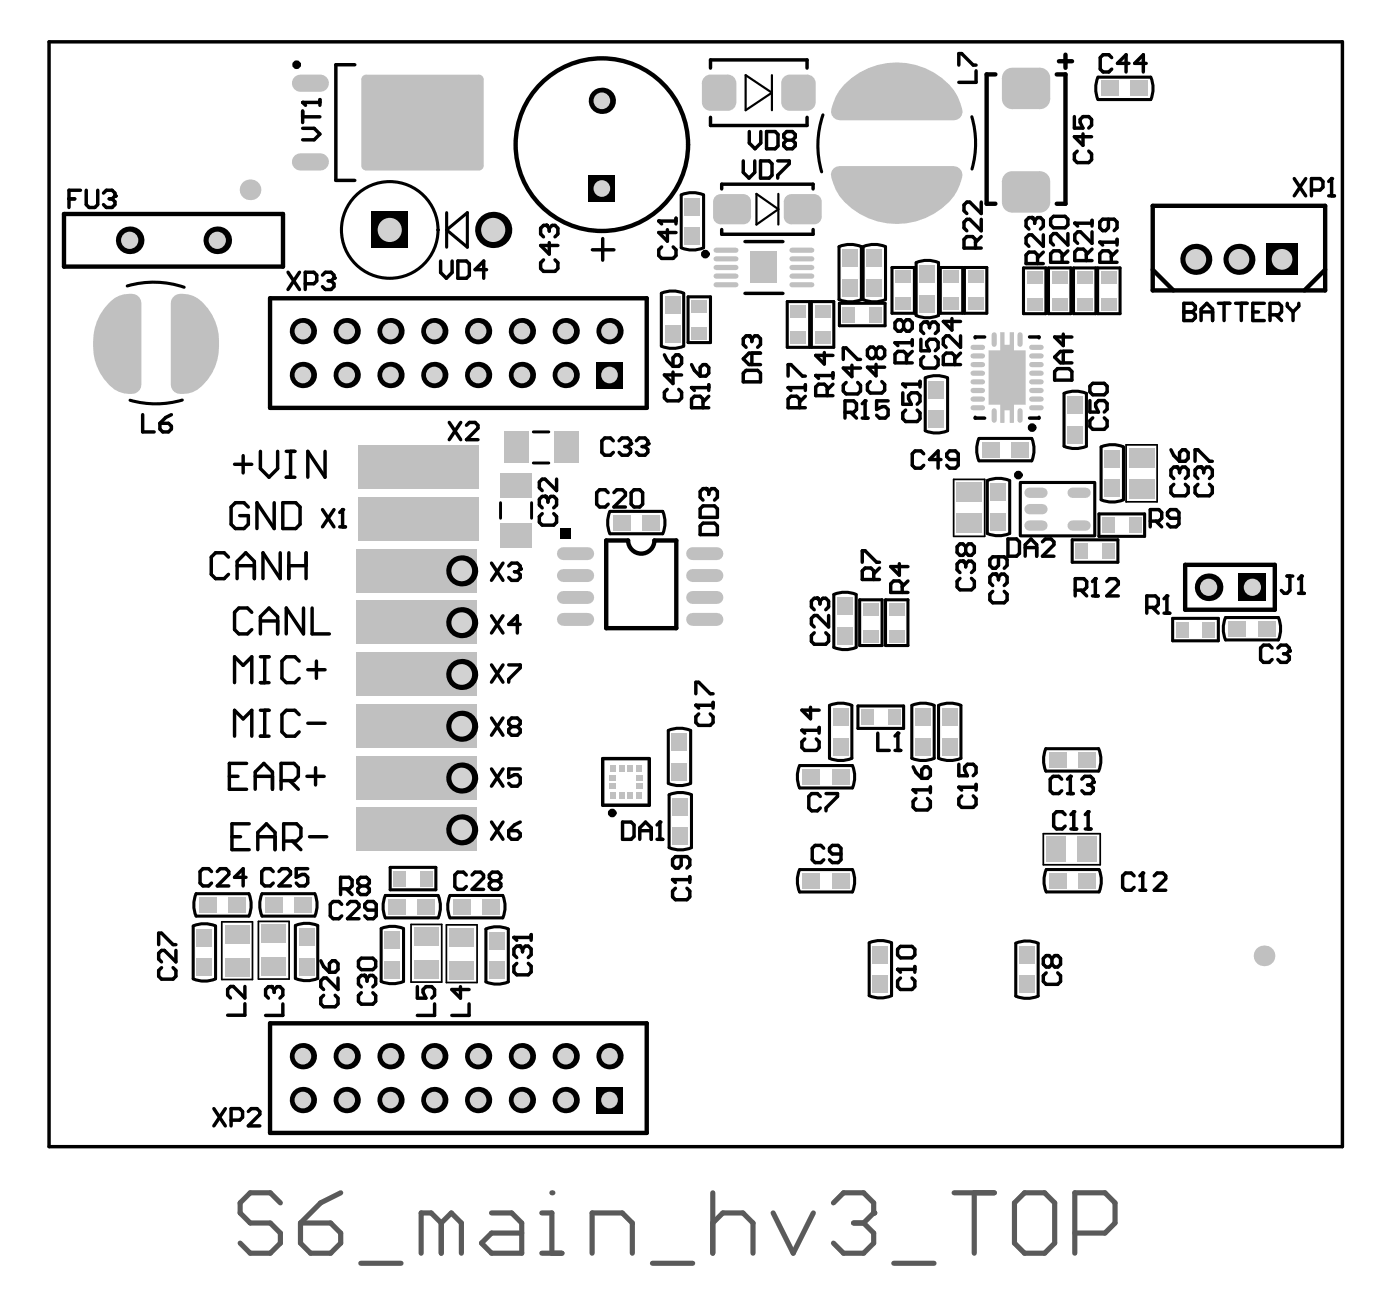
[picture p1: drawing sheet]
<svg xmlns="http://www.w3.org/2000/svg" width="270mm" height="249mm" viewBox="0 0 270 249" stroke-linecap="round" stroke-linejoin="round" font-family="sans-serif">
<g fill="#c0c0c0">
<path d="M21.3 58.2a4.8 4.8 0 0 1 5.2-1.2l.7 .9 .1 .6v15.7a1.92 1.92 0 0 1-2.3 1.8 6 6 0 0 1-4.9-2.9 12 12 0 0 1 0-13.5z"/>
<path d="M193.1 64.1h.8v2.4h1v-2.4h.8v3.5h2.3v10.5h-2.3v3.5h-.8v-2.4h-1v2.4h-.8v-3.5h-2.3v-10.5h2.3z"/>
<path d="M33.7 57a4.9 4.9 0 0 1 5.5 1.5 11 11 0 0 1 3 9.7 9.8 9.8 0 0 1-4.9 7.4 3.4 3.4 0 0 1-4-.4l-.3-1v-15.7l.3-1.1z"/>
<path d="M162.9 16.3a14.1 14.1 0 0 1 21.2 1.1 10.4 10.4 0 0 1 1.7 4.3 1.66 1.66 0 0 1-1.7 1.5h-22a1.72 1.72 0 0 1-1.6-2.2 9.8 9.8 0 0 1 2.4-4.7z"/>
<path d="M160.9 32.5l.5-.3 .6-.2h22.1a1.72 1.72 0 0 1 1.6 2.3 11.4 11.4 0 0 1-7.1 7.8 13.8 13.8 0 0 1-17.3-5.5l-.5-1.3a2.26 2.26 0 0 1 .1-2.8z"/>
</g>
<g fill="#c0c0c0">
<path d="M68.8 155.8h23.3v8.4h-23.3z" fill-rule="evenodd"/>
<path d="M68.8 135.9h23.3v8.3h-23.3z" fill-rule="evenodd"/>
<path d="M68.8 125.9h23.3v8.3h-23.3z" fill-rule="evenodd"/>
<path d="M68.8 106h23.3v8.3h-23.3z" fill-rule="evenodd"/>
<path d="M68.8 145.9h23.3v8.3h-23.3z" fill-rule="evenodd"/>
<path d="M68.8 115.9h23.3v8.3h-23.3z" fill-rule="evenodd"/>
</g>
<circle cx="75.4" cy="212.2" r="2.54" fill="#000"/>
<circle cx="75.4" cy="212.2" r="1.61" fill="#d2d2d2"/>
<circle cx="75.4" cy="72.3" r="2.54" fill="#000"/>
<circle cx="75.4" cy="72.3" r="1.61" fill="#d2d2d2"/>
<circle cx="109.2" cy="212.2" r="2.54" fill="#000"/>
<circle cx="109.2" cy="212.2" r="1.61" fill="#d2d2d2"/>
<circle cx="109.2" cy="72.3" r="2.54" fill="#000"/>
<circle cx="109.2" cy="72.3" r="1.61" fill="#d2d2d2"/>
<circle cx="75.4" cy="203.8" r="2.54" fill="#000"/>
<circle cx="75.4" cy="203.8" r="1.61" fill="#d2d2d2"/>
<circle cx="75.4" cy="63.9" r="2.54" fill="#000"/>
<circle cx="75.4" cy="63.9" r="1.61" fill="#d2d2d2"/>
<circle cx="109.2" cy="203.8" r="2.54" fill="#000"/>
<circle cx="109.2" cy="203.8" r="1.61" fill="#d2d2d2"/>
<circle cx="109.2" cy="63.9" r="2.54" fill="#000"/>
<circle cx="109.2" cy="63.9" r="1.61" fill="#d2d2d2"/>
<circle cx="116.2" cy="19.4" r="2.54" fill="#000"/>
<circle cx="116.2" cy="19.4" r="1.61" fill="#d2d2d2"/>
<circle cx="25" cy="46.4" r="2.66" fill="#000"/>
<circle cx="25" cy="46.4" r="1.67" fill="#d2d2d2"/>
<circle cx="58.5" cy="212.2" r="2.54" fill="#000"/>
<circle cx="58.5" cy="212.2" r="1.61" fill="#d2d2d2"/>
<circle cx="58.5" cy="72.3" r="2.54" fill="#000"/>
<circle cx="58.5" cy="72.3" r="1.61" fill="#d2d2d2"/>
<circle cx="83.8" cy="212.2" r="2.54" fill="#000"/>
<circle cx="83.8" cy="212.2" r="1.61" fill="#d2d2d2"/>
<circle cx="92.3" cy="212.2" r="2.54" fill="#000"/>
<circle cx="92.3" cy="212.2" r="1.61" fill="#d2d2d2"/>
<circle cx="89.1" cy="160.1" r="3" fill="#000"/>
<circle cx="89.1" cy="160.1" r="2" fill="#d2d2d2"/>
<circle cx="89.1" cy="130.1" r="3" fill="#000"/>
<circle cx="89.1" cy="130.1" r="2" fill="#d2d2d2"/>
<circle cx="89.1" cy="140.1" r="3" fill="#000"/>
<circle cx="89.1" cy="140.1" r="2" fill="#d2d2d2"/>
<circle cx="89.1" cy="100.1" r="3" fill="#000"/>
<circle cx="89.1" cy="100.1" r="2" fill="#d2d2d2"/>
<circle cx="89.1" cy="110.1" r="3" fill="#000"/>
<circle cx="89.1" cy="110.1" r="2" fill="#d2d2d2"/>
<circle cx="89.1" cy="90.2" r="3" fill="#000"/>
<circle cx="89.1" cy="90.2" r="2" fill="#d2d2d2"/>
<circle cx="83.8" cy="72.3" r="2.54" fill="#000"/>
<circle cx="83.8" cy="72.3" r="1.61" fill="#d2d2d2"/>
<circle cx="92.3" cy="72.3" r="2.54" fill="#000"/>
<circle cx="92.3" cy="72.3" r="1.61" fill="#d2d2d2"/>
<path d="M71.7 40.9h7v7h-7z" fill-rule="evenodd" fill="#000"/>
<circle cx="75.2" cy="44.4" r="2.33" fill="#d2d2d2"/>
<circle cx="100.7" cy="212.2" r="2.54" fill="#000"/>
<circle cx="100.7" cy="212.2" r="1.61" fill="#d2d2d2"/>
<path d="M115.1 209.7h5.1v5.1h-5.1z" fill-rule="evenodd" fill="#000"/>
<circle cx="117.6" cy="212.2" r="1.61" fill="#d2d2d2"/>
<circle cx="100.7" cy="72.3" r="2.54" fill="#000"/>
<circle cx="100.7" cy="72.3" r="1.61" fill="#d2d2d2"/>
<path d="M115.1 69.8h5.1v5.1h-5.1z" fill-rule="evenodd" fill="#000"/>
<circle cx="117.6" cy="72.3" r="1.61" fill="#d2d2d2"/>
<path d="M113.6 33.8h5.1v5.1h-5.1z" fill-rule="evenodd" fill="#000"/>
<circle cx="116.2" cy="36.4" r="1.61" fill="#d2d2d2"/>
<path d="M239.1 110.6h5.3v5.4h-5.3z" fill-rule="evenodd" fill="#000"/>
<circle cx="241.7" cy="113.3" r="1.67" fill="#d2d2d2"/>
<circle cx="239.1" cy="50" r="3" fill="#000"/>
<circle cx="239.1" cy="50" r="2" fill="#d2d2d2"/>
<path d="M244.5 47h6v6h-6z" fill-rule="evenodd" fill="#000"/>
<circle cx="247.5" cy="50" r="2" fill="#d2d2d2"/>
<circle cx="58.5" cy="203.8" r="2.54" fill="#000"/>
<circle cx="58.5" cy="203.8" r="1.61" fill="#d2d2d2"/>
<circle cx="58.5" cy="63.9" r="2.54" fill="#000"/>
<circle cx="58.5" cy="63.9" r="1.61" fill="#d2d2d2"/>
<circle cx="83.8" cy="203.8" r="2.54" fill="#000"/>
<circle cx="83.8" cy="203.8" r="1.61" fill="#d2d2d2"/>
<circle cx="92.3" cy="203.8" r="2.54" fill="#000"/>
<circle cx="92.3" cy="203.8" r="1.61" fill="#d2d2d2"/>
<circle cx="89.1" cy="120.1" r="3" fill="#000"/>
<circle cx="89.1" cy="120.1" r="2" fill="#d2d2d2"/>
<circle cx="89.1" cy="150.1" r="3" fill="#000"/>
<circle cx="89.1" cy="150.1" r="2" fill="#d2d2d2"/>
<circle cx="83.8" cy="63.9" r="2.54" fill="#000"/>
<circle cx="83.8" cy="63.9" r="1.61" fill="#d2d2d2"/>
<circle cx="92.3" cy="63.9" r="2.54" fill="#000"/>
<circle cx="92.3" cy="63.9" r="1.61" fill="#d2d2d2"/>
<circle cx="100.7" cy="203.8" r="2.54" fill="#000"/>
<circle cx="100.7" cy="203.8" r="1.61" fill="#d2d2d2"/>
<circle cx="117.6" cy="203.8" r="2.54" fill="#000"/>
<circle cx="117.6" cy="203.8" r="1.61" fill="#d2d2d2"/>
<circle cx="100.7" cy="63.9" r="2.54" fill="#000"/>
<circle cx="100.7" cy="63.9" r="1.61" fill="#d2d2d2"/>
<circle cx="117.6" cy="63.9" r="2.54" fill="#000"/>
<circle cx="117.6" cy="63.9" r="1.61" fill="#d2d2d2"/>
<circle cx="66.9" cy="212.2" r="2.54" fill="#000"/>
<circle cx="66.9" cy="212.2" r="1.61" fill="#d2d2d2"/>
<circle cx="66.9" cy="72.3" r="2.54" fill="#000"/>
<circle cx="66.9" cy="72.3" r="1.61" fill="#d2d2d2"/>
<circle cx="41.9" cy="46.4" r="2.66" fill="#000"/>
<circle cx="41.9" cy="46.4" r="1.67" fill="#d2d2d2"/>
<circle cx="95.2" cy="44.4" r="3.5" fill="#000"/>
<circle cx="95.2" cy="44.4" r="2.33" fill="#d2d2d2"/>
<circle cx="233.3" cy="113.3" r="2.66" fill="#000"/>
<circle cx="233.3" cy="113.3" r="1.67" fill="#d2d2d2"/>
<circle cx="230.8" cy="50" r="3" fill="#000"/>
<circle cx="230.8" cy="50" r="2" fill="#d2d2d2"/>
<circle cx="66.9" cy="203.8" r="2.54" fill="#000"/>
<circle cx="66.9" cy="203.8" r="1.61" fill="#d2d2d2"/>
<circle cx="66.9" cy="63.9" r="2.54" fill="#000"/>
<circle cx="66.9" cy="63.9" r="1.61" fill="#d2d2d2"/>
<g fill="#c0c0c0">
<path d="M38.4 173.1h3.4v3h-3.4z" fill-rule="evenodd"/>
<path d="M74.2 179.7h3v3.4h-3z" fill-rule="evenodd"/>
<path d="M75 173.4h3.3v3h-3.3z" fill-rule="evenodd"/>
<path d="M76 168h2.3v3h-2.3z" fill-rule="evenodd"/>
<path d="M80 179h4.6v3.5h-4.6z" fill-rule="evenodd"/>
<path d="M80.6 173.4h3.4v3h-3.4z" fill-rule="evenodd"/>
<path d="M81.1 168h2.4v3h-2.4z" fill-rule="evenodd"/>
<path d="M86.8 179.1h4.7v3.5h-4.7z" fill-rule="evenodd"/>
<path d="M87.5 173.4h3.3v3h-3.3z" fill-rule="evenodd"/>
<path d="M94.5 185.5h2.9v3.3h-2.9z" fill-rule="evenodd"/>
<path d="M94.4 179.8h3v3.4h-3z" fill-rule="evenodd"/>
<path d="M93.1 173.4h3.3v3h-3.3z" fill-rule="evenodd"/>
<path d="M117.8 152.8h1v1.4h-1z" fill-rule="evenodd"/>
<path d="M117.8 147.5h1v1.4h-1z" fill-rule="evenodd"/>
<path d="M117.5 149.5h1.3v1h-1.3z" fill-rule="evenodd"/>
<path d="M121.2 152.8h1v1.4h-1z" fill-rule="evenodd"/>
<path d="M122.8 152.8h1v1.4h-1z" fill-rule="evenodd"/>
<path d="M122.8 149.5h1.4v1h-1.4z" fill-rule="evenodd"/>
<path d="M122.8 147.5h1v1.4h-1z" fill-rule="evenodd"/>
<path d="M121.2 147.5h1v1.4h-1z" fill-rule="evenodd"/>
<path d="M129.6 147.2h3v3.3h-3z" fill-rule="evenodd"/>
<path d="M128.3 57.2h3v3.3h-3z" fill-rule="evenodd"/>
<path d="M133.5 57.9h3v2.4h-3z" fill-rule="evenodd"/>
<path d="M154.9 168.4h3.4v3h-3.4z" fill-rule="evenodd"/>
<path d="M160.6 168.4h3.3v3h-3.3z" fill-rule="evenodd"/>
<path d="M162.7 59.2h2.3v3h-2.3z" fill-rule="evenodd"/>
<path d="M168.4 188.1h3v3.4h-3z" fill-rule="evenodd"/>
<path d="M167.8 59.2h2.4v3h-2.4z" fill-rule="evenodd"/>
<path d="M182.2 57.4h3v2.4h-3z" fill-rule="evenodd"/>
<path d="M182.2 52.3h3v2.3h-3z" fill-rule="evenodd"/>
<path d="M189.6 85.2h3.3v3h-3.3z" fill-rule="evenodd"/>
</g>
<path d="M187.8 78.7h1.8M187.8 75.3h1.8M187.8 73.7h1.8M187.8 72h1.8M187.8 68.7h1.8M187.8 67h1.8M191.9 64.6v1.8M191.9 79.2v1.9" fill="none" stroke="#c0c0c0" stroke-width="1"/>
<g fill="#c0c0c0">
<path d="M196.7 188.2h3v3.4h-3z" fill-rule="evenodd"/>
<path d="M195.2 85.2h3.4v3h-3.4z" fill-rule="evenodd"/>
</g>
<path d="M196.9 64.6v1.8M196.9 79.2v1.9" fill="none" stroke="#c0c0c0" stroke-width="1"/>
<g fill="#c0c0c0">
<path d="M202.5 168.4h3.4v3h-3.4z" fill-rule="evenodd"/>
<path d="M202.5 145.1h3.3v3h-3.3z" fill-rule="evenodd"/>
<path d="M203 57.5h3v2.3h-3z" fill-rule="evenodd"/>
<path d="M203 52.4h3v2.3h-3z" fill-rule="evenodd"/>
<path d="M208.2 168.4h3.3v3h-3.3z" fill-rule="evenodd"/>
<path d="M208.1 145.1h3.3v3h-3.3z" fill-rule="evenodd"/>
<path d="M207.6 104.8h2.4v3h-2.4z" fill-rule="evenodd"/>
<path d="M207.9 57.5h3v2.3h-3z" fill-rule="evenodd"/>
<path d="M207.9 52.4h3v2.3h-3z" fill-rule="evenodd"/>
<path d="M217.9 99.8h2.4v3h-2.4z" fill-rule="evenodd"/>
<path d="M237.2 119.8h3.3v3h-3.3z" fill-rule="evenodd"/>
<path d="M242.8 119.8h3.3v3h-3.3z" fill-rule="evenodd"/>
<path d="M74.2 185.4h3v3.3h-3z" fill-rule="evenodd"/>
<path d="M80 185.3h4.6v3.5h-4.6z" fill-rule="evenodd"/>
<path d="M86.8 185.4h4.7v3.5h-4.7z" fill-rule="evenodd"/>
<path d="M106.9 83.3h4.7v6h-4.7z" fill-rule="evenodd"/>
<path d="M117.5 151.2h1.3v1h-1.3z" fill-rule="evenodd"/>
<path d="M122.8 151.2h1.4v1h-1.4z" fill-rule="evenodd"/>
<path d="M129.7 141.5h2.9v3.4h-2.9z" fill-rule="evenodd"/>
<path d="M128.3 62.8h3v3.4h-3z" fill-rule="evenodd"/>
<path d="M133.5 63.1h3v2.3h-3z" fill-rule="evenodd"/>
<path d="M154.9 148.4h3.4v2.9h-3.4z" fill-rule="evenodd"/>
<path d="M160.6 148.4h3.3v2.9h-3.3z" fill-rule="evenodd"/>
<path d="M160.8 136.7h3v3.3h-3z" fill-rule="evenodd"/>
<path d="M160.8 142.4h3v3.3h-3z" fill-rule="evenodd"/>
<path d="M161.6 115.3h3v3.3h-3z" fill-rule="evenodd"/>
<path d="M162.6 48.2h3v3.3h-3z" fill-rule="evenodd"/>
<path d="M162.6 53.9h3v3.3h-3z" fill-rule="evenodd"/>
<path d="M168.4 182.5h3v3.3h-3z" fill-rule="evenodd"/>
<path d="M167.3 48.2h3v3.3h-3z" fill-rule="evenodd"/>
<path d="M167.3 53.9h3v3.3h-3z" fill-rule="evenodd"/>
<path d="M176.7 136.7h3v3.3h-3z" fill-rule="evenodd"/>
<path d="M176.7 142.4h3v3.3h-3z" fill-rule="evenodd"/>
<path d="M181.8 136.7h3v3.3h-3z" fill-rule="evenodd"/>
<path d="M181.8 142.4h3v3.3h-3z" fill-rule="evenodd"/>
</g>
<circle cx="48.3" cy="36.6" r="2" fill="#c0c0c0"/>
<path d="M187.8 77h1.8M187.8 70.3h1.8" fill="none" stroke="#c0c0c0" stroke-width="1"/>
<g fill="#c0c0c0">
<path d="M196.7 182.6h3v3.3h-3z" fill-rule="evenodd"/>
<path d="M202 161.4h3.8v4.9h-3.8z" fill-rule="evenodd"/>
<path d="M208 161.4h3.8v4.9h-3.8z" fill-rule="evenodd"/>
<path d="M161.6 121h3v3.3h-3z" fill-rule="evenodd"/>
<path d="M37.9 179.2h3v3.4h-3z" fill-rule="evenodd"/>
<path d="M57.7 179.2h3v3.3h-3z" fill-rule="evenodd"/>
<path d="M44.1 173.1h3.3v3h-3.3z" fill-rule="evenodd"/>
<path d="M56.8 173.1h3.4v3h-3.4z" fill-rule="evenodd"/>
<path d="M51.2 173.1h3.3v3h-3.3z" fill-rule="evenodd"/>
<path d="M119.5 152.8h1v1.4h-1z" fill-rule="evenodd"/>
<path d="M119.5 147.5h1v1.4h-1z" fill-rule="evenodd"/>
</g>
<circle cx="244" cy="184.4" r="2" fill="#c0c0c0"/>
<path d="M108.7 119.5h4.7M108.7 115.3h4.7M108.7 106.8h4.7" fill="none" stroke="#c0c0c0" stroke-width="2.5"/>
<g fill="#c0c0c0">
<path d="M118.3 99.3h3.4v3h-3.4z" fill-rule="evenodd"/>
<path d="M96.6 91.3h6v4.7h-6z" fill-rule="evenodd"/>
<path d="M129.8 159.6h3v3.3h-3z" fill-rule="evenodd"/>
<path d="M129.8 153.9h3v3.4h-3z" fill-rule="evenodd"/>
</g>
<path d="M133.7 119.5h4.7M133.7 115.3h4.7M133.7 106.8h4.7" fill="none" stroke="#c0c0c0" stroke-width="2.5"/>
<path d="M124 99.3h3.3v3h-3.3z" fill-rule="evenodd" fill="#c0c0c0"/>
<path d="M138.2 54.9h3.8M138.2 53.3h3.8M138.2 51.6h3.8M138.2 48.3h3.8" fill="none" stroke="#c0c0c0" stroke-width="1"/>
<g fill="#c0c0c0">
<path d="M132.1 43.9h3v3.3h-3z" fill-rule="evenodd"/>
<path d="M132.1 38.2h3v3.3h-3z" fill-rule="evenodd"/>
<path d="M166.6 121.5h3v2.4h-3z" fill-rule="evenodd"/>
<path d="M171.6 121.5h3v2.4h-3z" fill-rule="evenodd"/>
<path d="M152.6 64h3v2.3h-3z" fill-rule="evenodd"/>
<path d="M157.3 64h3v2.3h-3z" fill-rule="evenodd"/>
<path d="M172.8 57.4h3v2.4h-3z" fill-rule="evenodd"/>
<path d="M152.6 58.8h3v2.4h-3z" fill-rule="evenodd"/>
<path d="M157.3 58.8h3v2.4h-3z" fill-rule="evenodd"/>
</g>
<path d="M152.9 51.6h3.8M152.9 53.3h3.8M152.9 54.9h3.8" fill="none" stroke="#c0c0c0" stroke-width="1"/>
<path d="M172.8 52.3h3v2.3h-3z" fill-rule="evenodd" fill="#c0c0c0"/>
<path d="M152.9 48.3h3.8" fill="none" stroke="#c0c0c0" stroke-width="1"/>
<path d="M171.4 17.1h3.4v3.3h-3.4z" fill-rule="evenodd" fill="#c0c0c0"/>
<path d="M198.7 101.4h2.5" fill="none" stroke="#c0c0c0" stroke-width="2"/>
<g fill="#c0c0c0">
<path d="M191.2 99h3v3.3h-3z" fill-rule="evenodd"/>
<path d="M184.7 99.1h4.8v3.8h-4.8z" fill-rule="evenodd"/>
</g>
<path d="M198.7 95.1h2.5" fill="none" stroke="#c0c0c0" stroke-width="2"/>
<g fill="#c0c0c0">
<path d="M191.2 93.3h3v3.3h-3z" fill-rule="evenodd"/>
<path d="M184.7 93.1h4.8v3.8h-4.8z" fill-rule="evenodd"/>
<path d="M179.2 79.2h3v3.3h-3z" fill-rule="evenodd"/>
</g>
<path d="M199.1 78.7h1.9M199.1 72h1.9M199.1 73.7h1.9M199.1 75.3h1.9M199.1 67h1.9M199.1 68.7h1.9" fill="none" stroke="#c0c0c0" stroke-width="1"/>
<g fill="#c0c0c0">
<path d="M177.5 56.9h3v3.4h-3z" fill-rule="evenodd"/>
<path d="M186.8 57.4h3v2.4h-3z" fill-rule="evenodd"/>
<path d="M198.2 57.5h3v2.3h-3z" fill-rule="evenodd"/>
<path d="M177.5 51.3h3v3.3h-3z" fill-rule="evenodd"/>
<path d="M186.8 52.3h3v2.3h-3z" fill-rule="evenodd"/>
<path d="M198.2 52.4h3v2.3h-3z" fill-rule="evenodd"/>
<path d="M227 120h2.3v3h-2.3z" fill-rule="evenodd"/>
<path d="M212.8 104.8h2.3v3h-2.3z" fill-rule="evenodd"/>
</g>
<path d="M207 101.4h2.5" fill="none" stroke="#c0c0c0" stroke-width="2"/>
<path d="M212.8 99.8h2.3v3h-2.3z" fill-rule="evenodd" fill="#c0c0c0"/>
<path d="M207 95.1h2.5" fill="none" stroke="#c0c0c0" stroke-width="2"/>
<g fill="#c0c0c0">
<path d="M217.9 92.4h4.9v3.8h-4.9z" fill-rule="evenodd"/>
<path d="M213.2 92.5h3v3.3h-3z" fill-rule="evenodd"/>
<path d="M217.9 86.4h4.9v3.8h-4.9z" fill-rule="evenodd"/>
<path d="M213.2 86.8h3v3.4h-3z" fill-rule="evenodd"/>
<path d="M212.5 57.5h3v2.3h-3z" fill-rule="evenodd"/>
<path d="M212.5 52.4h3v2.3h-3z" fill-rule="evenodd"/>
<path d="M232.2 120h2.3v3h-2.3z" fill-rule="evenodd"/>
<path d="M37.9 184.9h3v3.3h-3z" fill-rule="evenodd"/>
<path d="M50.5 184.7h4.7v3.5h-4.7z" fill-rule="evenodd"/>
<path d="M50.5 178.4h4.7v3.5h-4.7z" fill-rule="evenodd"/>
<path d="M57.7 184.8h3v3.4h-3z" fill-rule="evenodd"/>
<path d="M43.4 184.8h4.7v3.5h-4.7z" fill-rule="evenodd"/>
<path d="M43.4 178.5h4.7v3.5h-4.7z" fill-rule="evenodd"/>
</g>
<path d="M58 16.1h3.8M58 31.2h3.8" fill="none" stroke="#c0c0c0" stroke-width="3.3"/>
<g fill="#c0c0c0">
<path d="M69.1 96h23.3v8.3h-23.3z" fill-rule="evenodd"/>
<path d="M70.7 14.4h21.7l1 .9v16.7l-1 .9h-21.7l-1-.9v-16.7z" fill-rule="evenodd"/>
<path d="M96.6 101h6v4.6h-6z" fill-rule="evenodd"/>
</g>
<g fill="#c0c0c0">
<path d="M92.4 14.4v.9zM92.4 14.4a.92 .92 0 0 1 1 .9h-1z"/>
<path d="M69.7 15.3h1zM70 14.7l.7-.3v.9h-1z"/>
<path d="M70.7 32v.9zM69.7 32h1v.9a.92 .92 0 0 1-1-.9z"/>
<path d="M92.4 32h1zM92.4 32h1a.92 .92 0 0 1-1 .9z"/>
</g>
<path d="M108.7 111h4.7" fill="none" stroke="#c0c0c0" stroke-width="2.5"/>
<path d="M97.3 83.3h4.6v6h-4.6z" fill-rule="evenodd" fill="#c0c0c0"/>
<path d="M133.7 111h4.7" fill="none" stroke="#c0c0c0" stroke-width="2.5"/>
<path d="M138.2 49.9h3.8" fill="none" stroke="#c0c0c0" stroke-width="1"/>
<g fill="#c0c0c0">
<path d="M137.1 14.4h3.4l1.6 1.7v3.6l-1.6 1.7h-3.4l-1.6-1.7v-3.6z" fill-rule="evenodd"/>
<path d="M166.3 136.9h2.3v3h-2.3z" fill-rule="evenodd"/>
<path d="M171.4 136.9h2.4v3h-2.4z" fill-rule="evenodd"/>
<path d="M166.6 116.4h3v2.3h-3z" fill-rule="evenodd"/>
<path d="M171.6 116.4h3v2.3h-3z" fill-rule="evenodd"/>
</g>
<g fill="#c0c0c0">
<path d="M135.5 16.1h1.6zM136 14.9l.7-.5h.4v1.7h-1.6v-.5z"/>
<path d="M137.1 19.7v1.7zM135.5 19.7h1.6v1.7a1.66 1.66 0 0 1-1.6-1.7z"/>
<path d="M140.5 19.7h1.6zM140.5 19.7h1.6a1.66 1.66 0 0 1-1.6 1.7z"/>
<path d="M140.5 14.4v1.7zM140.5 14.4a1.66 1.66 0 0 1 1.6 1.7h-1.6z"/>
</g>
<path d="M152.9 49.9h3.8" fill="none" stroke="#c0c0c0" stroke-width="1"/>
<g fill="#c0c0c0">
<path d="M152.5 14.4h3.3l1.6 1.7v3.6l-1.6 1.7h-3.3l-1.7-1.7v-3.6z" fill-rule="evenodd"/>
<path d="M171.4 34.8h3.4v3.4h-3.4z" fill-rule="evenodd"/>
</g>
<g fill="#c0c0c0">
<path d="M150.8 16.1h1.7zM151.3 14.9l.7-.5h.5v1.7h-1.7v-.5z"/>
<path d="M152.5 19.7v1.7zM150.8 19.7h1.7v1.7a1.66 1.66 0 0 1-1.7-1.7z"/>
<path d="M155.8 19.7h1.6zM155.8 19.7h1.6a1.66 1.66 0 0 1-1.6 1.7z"/>
<path d="M155.8 14.4v1.7zM155.8 14.4a1.66 1.66 0 0 1 1.6 1.7h-1.6z"/>
</g>
<path d="M198.7 98.2h2.5" fill="none" stroke="#c0c0c0" stroke-width="2"/>
<g fill="#c0c0c0">
<path d="M179.2 73.5h3v3.3h-3z" fill-rule="evenodd"/>
<path d="M192.7 69.5h3.4v6.7h-3.4z" fill-rule="evenodd"/>
</g>
<path d="M199.1 70.3h1.9M199.1 77h1.9" fill="none" stroke="#c0c0c0" stroke-width="1"/>
<g fill="#c0c0c0">
<path d="M195.4 13.1h5.3l2 2v4l-2 2h-5.3l-2-2v-4z" fill-rule="evenodd"/>
<path d="M206 82.2h3v3.3h-3z" fill-rule="evenodd"/>
<path d="M206 76.5h3v3.3h-3z" fill-rule="evenodd"/>
<path d="M212.5 15.6h3.4v2.9h-3.4z" fill-rule="evenodd"/>
<path d="M218.2 15.6h3.3v3h-3.3z" fill-rule="evenodd"/>
<path d="M19.3 63h6.7v6.7h-6.7z" fill-rule="evenodd"/>
<path d="M34.3 63h6.6v6.7h-6.6z" fill-rule="evenodd"/>
<path d="M69.1 86h23.3v8.3h-23.3z" fill-rule="evenodd"/>
<path d="M137.6 38.9l1.5-1.4h4.4l1.5 1.4v2.9l-1.5 1.5h-4.4l-1.5-1.5z" fill-rule="evenodd"/>
<path d="M151.3 38.9l1.4-1.4h4.5l1.4 1.4v2.9l-1.4 1.5h-4.5l-1.4-1.5z" fill-rule="evenodd"/>
<path d="M195.4 33h5.3l2 2v4l-2 2h-5.3l-2-2v-4z" fill-rule="evenodd"/>
<path d="M144.9 48.5h5.1v6.2h-5.1z" fill-rule="evenodd"/>
</g>
<g fill="#c0c0c0">
<path d="M200.7 19.1h2zM200.7 19.1h2a2 2 0 0 1-2 2z"/>
<path d="M200.7 13.1v2zM200.7 13.1a2 2 0 0 1 2 2h-2z"/>
<path d="M193.4 15.1h2zM194 13.6l.9-.5h.5v2h-2l.1-.6z"/>
<path d="M195.4 19.1v2zM193.4 19.1h2v2a2 2 0 0 1-2-2z"/>
<path d="M143.5 37.5v1.4zM143.5 37.5a1.46 1.46 0 0 1 1.5 1.4h-1.5z"/>
<path d="M137.6 38.9h1.5zM138.2 37.7l.9-.2v1.4h-1.5l.1-.5z"/>
<path d="M139.1 41.8v1.5zM137.6 41.8h1.5v1.5a1.46 1.46 0 0 1-1.5-1.5z"/>
<path d="M143.5 41.8h1.5zM143.5 41.8h1.5a1.46 1.46 0 0 1-1.5 1.5z"/>
<path d="M157.2 37.5v1.4zM157.2 37.5a1.46 1.46 0 0 1 1.4 1.4h-1.4z"/>
<path d="M151.3 38.9h1.4zM151.9 37.7l.8-.2v1.4h-1.4l.1-.5z"/>
<path d="M152.7 41.8v1.5zM151.3 41.8h1.4v1.5a1.46 1.46 0 0 1-1.4-1.5z"/>
<path d="M157.2 41.8h1.4zM157.2 41.8h1.4a1.46 1.46 0 0 1-1.4 1.5z"/>
<path d="M200.7 39h2zM200.7 39h2a2 2 0 0 1-2 2z"/>
<path d="M200.7 33v2zM200.7 33a2 2 0 0 1 2 2h-2z"/>
<path d="M193.4 35h2zM194 33.6l.9-.5 .5-.1v2h-2l.1-.5z"/>
<path d="M195.4 39v2zM193.4 39h2v2a2 2 0 0 1-2-2z"/>
</g>
<path d="M9.5 8.1h249.6v213.1h-249.6z" fill="none" stroke="#000" stroke-width=".67"/>
<path d="M54.1 232.1l-1.9-2h-3.9l-1.9 2v1.9l1.9 1.9h3.9l1.9 2v1.9l-1.9 2h-3.9l-1.9-2M58 235.9h5.8l2 2v1.9l-2 2h-3.9l-1.9-2zM65.8 230.1l-3.9 2-3.9 3.8M85.2 235.9l-2-1.9h-1.9v7.8M85.2 235.9v5.9M85.2 235.9l1.9-1.9 2 1.9v5.9M94.9 234h3.9l1.9 1.9v5.9h-5.8l-2-2 2-1.9h5.8M104.6 234h1.9v7.8M69.6 243.7h7.8M104.6 241.8h3.9" fill="none" stroke="#5a5a5a" stroke-width="1"/>
<circle cx="106.5" cy="230.1" r=".5" fill="#5a5a5a"/>
<path d="M137.6 235.9l1.9-1.9h3.9l1.9 1.9v5.9M137.6 230.1v11.7M149.2 234l3.9 7.8 3.9-7.8M160.9 232.1l1.9-2h3.9l1.9 2v1.9M114.3 241.8v-7.8h5.8l2 1.9v5.9M125.9 243.7h7.8" fill="none" stroke="#5a5a5a" stroke-width="1"/>
<circle cx="168.6" cy="234" r=".5" fill="#5a5a5a"/>
<path d="M164.8 235.9h1.9M166.7 235.9l1.9 2v1.9l-1.9 2h-3.9l-1.9-2M168.6 234l-1.9 1.9M184.2 230.1h7.7M188 230.1v11.7M197.8 230.1h3.8l2 2v7.7l-2 2h-3.8l-2-2v-7.7zM207.5 237.9h5.8l1.9-2v-3.8l-1.9-2h-5.8v11.7M172.5 243.7h7.8" fill="none" stroke="#5a5a5a" stroke-width="1"/>
<g fill="#000">
<path d="M108.1 101.8h2.1v2.1h-2.1z"/>
<circle cx="58.4" cy="19.8" r=".33"/>
<circle cx="22.2" cy="37.8" r=".33"/>
<circle cx="257" cy="34.5" r=".33"/>
<circle cx="64.5" cy="53.6" r=".33"/>
<circle cx="105.5" cy="43.5" r=".33"/>
<circle cx="127.2" cy="42.6" r=".33"/>
<circle cx="199.2" cy="42" r=".33"/>
<circle cx="207.5" cy="43.1" r=".33"/>
<circle cx="212.3" cy="46.7" r=".33"/>
<circle cx="133.5" cy="74.8" r=".33"/>
<circle cx="144.6" cy="64.8" r=".33"/>
<circle cx="152.1" cy="74.8" r=".33"/>
<circle cx="157.4" cy="72.4" r=".33"/>
<circle cx="167" cy="77.3" r=".33"/>
<circle cx="172.8" cy="66.1" r=".33"/>
<circle cx="174.3" cy="74.1" r=".33"/>
<circle cx="178.9" cy="62.1" r=".33"/>
<circle cx="228.5" cy="60.2" r=".33"/>
<circle cx="66.1" cy="98.3" r=".33"/>
<circle cx="105.2" cy="95.8" r=".33"/>
<circle cx="121.7" cy="85.6" r=".33"/>
<circle cx="125" cy="85.6" r=".33"/>
<circle cx="136.3" cy="94.3" r=".33"/>
<circle cx="227.1" cy="90.1" r=".33"/>
<circle cx="231.8" cy="90.1" r=".33"/>
<circle cx="100.4" cy="109.7" r=".33"/>
<circle cx="157.7" cy="115.4" r=".33"/>
<circle cx="185.8" cy="108.3" r=".33"/>
<circle cx="192.2" cy="110.7" r=".33"/>
<circle cx="211.4" cy="111.6" r=".33"/>
<circle cx="225.2" cy="115" r=".33"/>
<circle cx="251.2" cy="111.1" r=".33"/>
<circle cx="134.3" cy="136.1" r=".33"/>
<circle cx="248.9" cy="125.6" r=".33"/>
<circle cx="127.4" cy="158.6" r=".33"/>
<circle cx="154.8" cy="140.9" r=".33"/>
<circle cx="173.3" cy="141.4" r=".33"/>
<circle cx="176.3" cy="152.4" r=".33"/>
<circle cx="185.1" cy="151.9" r=".33"/>
<circle cx="206.6" cy="149.8" r=".33"/>
<circle cx="207.3" cy="156.6" r=".33"/>
<circle cx="210" cy="156.6" r=".33"/>
<circle cx="211" cy="150.9" r=".33"/>
<circle cx="129.8" cy="169.7" r=".33"/>
<circle cx="220.6" cy="168.4" r=".33"/>
<circle cx="52.4" cy="190.3" r=".33"/>
<circle cx="70.3" cy="188.2" r=".33"/>
<circle cx="99.2" cy="180.9" r=".33"/>
<circle cx="100.3" cy="182.5" r=".33"/>
<circle cx="173.3" cy="187" r=".33"/>
</g>
<path d="M184.1 92.5h6v11h-6zM217.4 85.8h5.9v11h-5.9zM42.8 177.8h5.9v11.2h-5.9zM49.9 177.8h5.9v11.1h-5.9zM79.3 178.3h6v11.2h-6zM86.2 178.4h5.9v11.1h-5.9zM201.4 160.8h11v6h-11z" fill="none" stroke="#000" stroke-width=".33"/>
<g fill="none" stroke="#000" stroke-width=".6">
<path d="M158.8 22.2a18.2 18.2 0 0 0-.2 11M187.6 22.5a18.2 18.2 0 0 1 0 10.1M24.6 55.2a18.2 18.2 0 0 1 10.9 .2M86.2 44.4l4-3.4v6.7zM86.2 41v6.7M35.2 77.2a18.2 18.2 0 0 1-10.1 0M196.9 93.2v10.1M197 93.1h14.3M211.3 93.2v10.1M197 103.4h14.3"/>
<circle cx="75.2" cy="44.4" r="9.3"/>
</g>
<g fill="none" stroke="#000" stroke-width=".67">
<path d="M61.7 19.2v1.1M61.7 19.8h-3.3l.6 .5M68.5 12.5h-3.7v22.3h3.7M137.1 13.1v-1.5h18.7v1.5M185.1 12.6v-2.3h.5l2.2 2.3h.6M188.4 13.7v2.2h-3.3M214.6 11.1l-.6-.5h-1.1l-.5 .5v2.2l.5 .6h1.1l.6-.6M217.9 12.2h-2.2l1.7-1.6v3.3M221.2 12.2h-2.2l1.7-1.6v3.3M13.3 38.4h1.1M15.5 36.7h-2.2v3.3M16.6 36.7v2.8l.6 .5h1.1l.6-.5v-2.8"/>
<path d="M20 37.3l.5-.6h1.1l.6 .6v.5l-.6 .6M21.1 38.4h.5M21.6 38.4l.6 .5v.6l-.6 .5h-1.1l-.5-.5M58.4 24.8h2.2l1.1 1.1-1.1 1.1h-2.2M58.4 21.4v2.2M58.4 22.5h3.3M137.1 22.6v1.6h18.7v-1.6M139.3 36.5v-1h17.6v1M143.5 31v2.3l1.1 1.1 1.1-1.1v-2.3M144.6 25.4v2.2l1.1 1.1 1.1-1.1v-2.2M146.8 31h1.7l.5 .6v2.2l-.5 .6h-1.7zM148 25.4h1.6l.6 .5v2.3l-.6 .5h-1.6z"/>
<path d="M150.1 31h2.2v.6l-2.2 2.2v.6M151.8 27l-.5 .6v.6l.5 .5h1.1l.6-.5v-.6l-.6-.6M151.8 27l-.5-.5v-.6l.5-.5h1.1l.6 .5v.6l-.6 .5M151.8 27h1.1M189.4 39v2.2l-2.2-2.2h-.6l-.5 .5v1.1l.5 .6M207.4 22.5v2.2h1.6l-.5-1.1v-.6l.5-.5h1.1l.6 .5v1.2l-.6 .5M207.9 29.2l-.5 .5v1.1l.5 .6h2.2l.6-.6v-1.1l-.6-.5M209 25.8v2.2l-1.6-1.6h3.3M249.8 34.5l2.2 3.3M252 34.5l-2.2 3.3M253.1 36.7h1.7l.6-.6v-1.1l-.6-.5h-1.7v3.3M256.5 35l.5-.5v3.3"/>
<path d="M256.5 37.8h1.1M55.6 52.5l2.2 3.4M57.8 52.5l-2.2 3.4M58.9 54.7h1.7l.5-.5v-1.1l-.5-.6h-1.7v3.4M62.2 53.1l.6-.6h1.1l.6 .6v.5l-.6 .6M63.4 54.2h.5M63.9 54.2l.6 .5v.6l-.6 .6h-1.1l-.6-.6M85 50.4v2.2l1.2 1.1 1.1-1.1v-2.2M88.4 50.4h1.6l.6 .5v2.2l-.6 .6h-1.6zM93.9 52h-2.2l1.7-1.6v3.3M104.9 50.1l-.5 .6v1.1l.5 .6h2.2l.6-.6v-1.1l-.6-.6M106 44l-.5-.5h-.6l-.5 .5v1.1l.5 .6"/>
<path d="M106 44l.6-.5h.5l.6 .5v1.1l-.6 .6M106 46.8v2.2l-1.6-1.6h3.3M106 44v.6M114.3 48.2h4.2M116.3 46v4.2M127.7 47.6l-.5 .6v1.1l.5 .6h2.2l.6-.6v-1.1l-.6-.6M128.8 44.3v2.2l-1.6-1.6h3.3M130.5 42.1v1.1M130.5 42.6h-3.3l.5 .6M139.3 44.3v.9h17.6v-.9M143.8 46.6h7.3M143.8 56.6h7.3"/>
<path d="M188.3 47.9v-1.7l-.6-.6h-1.1l-.5 .6v1.7h3.3M189.4 42.3v2.2l-2.2-2.2h-.6l-.5 .6v1.1l.5 .5M189.4 45.6l-1.1 1.1M199.7 42.5l.6-.5h.5l.6 .5v1.1l-.6 .6M199.7 42.5l-.5-.5h-.6l-.5 .5v1.1l.5 .6M199.7 42.5v.6M200.3 50.9v-1.7l-.6-.6h-1.1l-.5 .6v1.7h3.3M201.4 45.3v2.2l-2.2-2.2h-.6l-.5 .6v1.1l.5 .5M201.4 48.6l-1.1 1.1M203.4 41.7h2.2l.5 .6v1.1l-.5 .5h-2.2l-.6-.5v-1.1zM205 50.6v-1.7l-.5-.5h-1.1l-.6 .5v1.7h3.3M206.1 45.1v2.2l-2.2-2.2h-.5l-.6 .5v1.1l.6 .6"/>
<path d="M206.1 48.4l-1.1 1.1M209.7 50.3v-1.7l-.6-.5h-1.1l-.5 .5v1.7h3.3M210.8 44.7v2.2l-2.2-2.2h-.6l-.5 .6v1.1l.5 .5M210.8 48.1l-1.1 1.1M210.8 42.5v1.1M210.8 43.1h-3.3l.5 .5M213.9 42.3v1.6l-.5 .6h-.6l-.5-.6v-1.1l.5-.5h2.3l.5 .5v1.1l-.5 .6M214.5 50.6v-1.7l-.6-.5h-1.1l-.5 .5v1.7h3.3M215.6 46.7h-3.3l.5 .6M215.6 48.4l-1.1 1.1M215.6 46.2v1.1M228.5 58.5h1.7l.5 .6v.5l-.5 .6 .5 .5v.6l-.5 .5h-1.7z"/>
<path d="M235.2 58.5h2.2M236.3 58.5v3.3M238.5 58.5h2.2M239.6 58.5v3.3M244 58.5h-2.2v3.3h2.2M248.5 58.5v.6l1.1 1.1M250.7 58.5v.6l-1.1 1.1M27.5 80v3.3h2.3M33.1 80l-1.1 .6-1.1 1.1M128.2 68.5l.6 1.1 1.1 1.1M128.8 75.1l-.6 .6v1.1l.6 .5h2.2l.6-.5v-1.1l-.6-.6M129.9 69l.6-.5h.5l.6 .5v1.1l-.6 .6h-1.1z"/>
<path d="M129.9 71.8v2.2l-1.7-1.7h3.4M133.5 70.3l.5 1.2 1.1 1.1M135.7 70.3h.6l.5 .6v1.1l-.5 .6h-1.2v-1.7zM135.7 78.7v-1.7l-.6-.6h-1.1l-.5 .6v1.7h3.3M136.8 74.2v1.1M136.8 74.8h-3.3l.5 .5M136.8 76.4l-1.1 1.2M144 71.4h2.2l.6 .6v1.7h-3.3v-1.7zM145.1 65.3l-.5-.5h-.6l-.5 .5v1.2l.5 .5M145.1 65.3l.6-.5h.5l.6 .5v1.2l-.6 .5M145.1 65.3v.6M145.1 68.1v2.2"/>
<path d="M146.8 68.1h-2.2l-1.1 1.1 1.1 1.1h2.2M152.1 72.6v-2.3h.6l2.2 2.3h.5M154.3 78.7v-1.7l-.5-.6h-1.1l-.6 .6v1.7h3.3M155.4 74.8h-3.3l.6 .5M155.4 76.4l-1.1 1.2M155.4 74.2v1.1M159.1 68v2.2l-1.7-1.6h3.4M159.7 76.3v-1.6l-.6-.6h-1.1l-.6 .6v1.6h3.4M160.8 72.4h-3.4l.6 .6M160.8 74.1l-1.1 1.1M160.8 71.9v1.1M162.8 69.3v-2.2h.5l2.2 2.2h.6"/>
<path d="M163.1 79.6h1.7l.5-.6v-1.1l-.5-.6h-1.7v3.4M163.3 73.8l-.5 .5v1.1l.5 .6h2.2l.6-.6v-1.1l-.6-.5M164.2 79.6l1.1 1.1M164.4 70.5v2.2l-1.6-1.7h3.3M166.4 77.9l.6-.6v3.4M168 73.6l-.6 .6v1.1l.6 .5h2.2l.6-.5v-1.1l-.6-.6M169.1 67.5l.5-.5h.6l.6 .5v1.1l-.6 .6h-.6l-.5-.6M169.1 67.5l-.6-.5h-.5l-.6 .5v1.1l.6 .6h.5l.6-.6M169.1 70.3v2.2l-1.7-1.7h3.4M169.1 67.5v1.1M171.4 77.3h-2.2v1.7l1.1-.6h.6l.5 .6v1.1l-.5 .6h-1.1l-.6-.6M174.3 75.8v2.2h1.6l-.5-1.1v-.6l.5-.5h1.1l.6 .5v1.1l-.6 .6"/>
<path d="M174.4 62.2l-.5-.5h-.6l-.5 .5v1.1l.5 .6h.6l.5-.6M174.4 62.2l.6-.5h.5l.6 .5v1.1l-.6 .6h-.5l-.6-.6M174.4 62.2v1.1M174.8 79.1l-.5 .6v1.1l.5 .5h2.2l.6-.5v-1.1l-.6-.6M175 70v-1.7l-.6-.5h-1.1l-.5 .5v1.7h3.3M176.1 66.1h-3.3l.5 .6M176.1 67.8l-1.1 1.1M176.1 65.6v1.1M177.6 73.6v1.1M177.6 74.1h-3.3l.5 .6M177.7 65.5v2.2h1.7l-.5-1.1v-.6l.5-.5h1.1l.6 .5v1.1l-.6 .6M178.3 68.8l-.6 .5v1.1l.6 .6h2.2l.6-.6v-1.1l-.6-.5"/>
<path d="M179.4 62.7l.6-.6h.5l.6 .6v1.1l-.6 .5M179.4 62.7l-.5-.6h-.6l-.6 .6v1.1l.6 .5M179.4 62.7v.5M183.7 61.5v2.2l-1.6-1.7h3.3M184.3 70.3v-1.6l-.6-.6h-1.1l-.5 .6v1.6h3.3M185.4 64.8v2.2l-2.2-2.2h-.6l-.5 .5v1.2l.5 .5M185.4 68.1l-1.1 1.1M190.1 65h-1.9v.2M198.7 65h1.8v.2M204.1 71.1h2.2l.6 .6v1.6h-3.3v-1.6zM205.2 64.5v2.2l-1.6-1.7h3.3M205.2 67.8v2.2"/>
<path d="M206.9 67.8h-2.2l-1.1 1.1 1.1 1.1h2.2M210.4 77.3v2.2h1.6l-.5-1.1v-.6l.5-.5h1.1l.6 .5v1.1l-.6 .6M210.9 73.9h2.2l.6 .6v1.1l-.6 .6h-2.2l-.5-.6v-1.1zM228.5 60.2h1.7M231.8 60.2h2.3M231.8 61.8v-2.2l1.1-1.1 1.2 1.1v2.2M241.8 60.2h1.1M245.1 60.7h1.7l.6-.5v-1.1l-.6-.6h-1.7v3.3M246.3 60.7l1.1 1.1M249.6 60.2v1.6M30.9 81.7h1.6l.6 .5v.6l-.6 .5h-1.1l-.5-.5zM45.3 89.6h3.3"/>
<path d="M46.9 87.9v3.3M47.9 97.8l-.8-.8h-1.7l-.8 .8v3.3l.8 .9h1.7l.8-.9v-1.6h-1.6M50.3 87.1v3.3l1.6 1.7 1.7-1.7v-3.3M52.9 97v5l-3.3-5v5M54.6 97h2.5l.8 .8v3.3l-.8 .9h-2.5zM55.3 87.1h1.6M55.3 92.1h1.6M56.1 87.1v5M62.2 98.3l2.3 3.3M62.7 87.1v5l-3.3-5v5M64.5 98.3l-2.3 3.3M65.6 98.9l.5-.6v3.3"/>
<path d="M86.7 81.5l2.2 3.3M88.9 81.5l-2.2 3.3M90 82.1l.6-.6h1.1l.6 .6v.5l-2.3 2.2h2.3M104.7 99.1l-.6 .5v1.2l.6 .5h2.2l.5-.5v-1.2l-.5-.5M105.8 96.3l-.6-.5h-.5l-.6 .5v1.1l.6 .6M105.8 96.3l.5-.5h.6l.5 .5v1.1l-.5 .6M105.8 96.3v.6M107.4 92.4v2.3l-2.2-2.3h-.5l-.6 .6v1.1l.6 .6M117.4 95l-.6-.5h-1.1l-.5 .5v2.3l.5 .5h1.1l.6-.5M118.4 85l-.6-.5h-1.1l-.5 .5v2.3l.5 .5h1.1l.6-.5M118.5 95l.6-.5h1.1l.5 .5v.6l-2.2 2.2h2.2M119.5 85l.6-.5h1.1l.5 .5v.6l-.5 .6"/>
<path d="M120.6 86.2h.6M121.2 86.2l.5 .5v.6l-.5 .5h-1.1l-.6-.5M122.4 94.5h1.1l.5 .5v2.3l-.5 .5h-1.1l-.6-.5v-2.3zM122.8 85l.6-.5h1.1l.5 .5v.6l-.5 .6M123.9 86.2h.6M124.5 86.2l.5 .5v.6l-.5 .5h-1.1l-.6-.5M135.7 97.6h2.2l.6 .5v1.7h-3.4v-1.7zM136.8 94.8l.6-.5h.5l.6 .5v1.1l-.6 .6M136.8 94.8l-.5-.5h-.6l-.6 .5v1.1l.6 .6M136.8 94.8v.6M166.4 80.7h1.1M178.3 87.5l-.6-.5h-1.1l-.5 .5v2.3l.5 .5h1.1l.6-.5"/>
<path d="M181.6 88.7h-2.2l1.7-1.7v3.3M185 88.7h-1.7l-.6-.6v-.6l.6-.5h1.1l.6 .5v2.3l-.6 .5h-1.1l-.6-.5M188.2 80.5v.2h1.9M200.5 80.5v.2h-1.8M210.9 80.6l-.5 .6v1.1l.5 .5h2.2l.6-.5v-1.1l-.6-.6M226 86.8l.6 1.1 1.1 1.1M226.6 93.4l-.6 .6v1.1l.6 .5h2.2l.5-.5v-1.1l-.5-.6M227.6 100h-1.7l-.6-.6v-.5l.6-.6h1.1l.6 .6v2.2l-.6 .5h-1.1l-.6-.5M227.7 90.7l-.6-.6h-.5l-.6 .6v1.1l.6 .5M227.7 90.7l.5-.6h.6l.5 .6v1.1l-.5 .5M227.7 90.7v.5M228.2 86.8h.6l.5 .5v1.1l-.5 .6h-1.1v-1.7z"/>
<path d="M230.7 89v-2.2h.5l2.2 2.2h.6M231.2 93.4l-.5 .6v1.1l.5 .5h2.2l.6-.5v-1.1l-.6-.6M232.3 90.7l-.5-.6h-.6l-.5 .6v1.1l.5 .5M232.3 90.7l.6-.6h.5l.6 .6v1.1l-.6 .5M232.3 90.7v.5M44.1 107.5l-.8-.9h-1.7l-.8 .9v3.3l.8 .8h1.7l.8-.8M45.8 111.6v-3.3l1.6-1.7 1.7 1.7v3.3M45.8 109.1h3.3M48.6 118.1l-.8-.8h-1.7l-.8 .8v3.4l.8 .8h1.7l.8-.8M50.3 119.8h3.3M54.1 106.6v5l-3.3-5v5M55.8 109.1h3.3"/>
<path d="M55.8 106.6v5M58.6 117.3v5l-3.3-5v5M59.1 106.6v5M60.2 117.3v5h3.4M65.6 101.6h1.1M94.9 118.8l2.2 3.3M94.9 108.6l2.2 3.4M97.1 118.8l-2.2 3.3M97.1 108.6l-2.2 3.4M98.2 109.2l.5-.6h1.2l.5 .6v.5l-.5 .6M99.3 110.3h.6M99.9 110.3l.5 .6v.5l-.5 .6h-1.2l-.5-.6"/>
<path d="M135.7 100.9h2.2l.6 .6v1.6h-3.4v-1.6zM158.3 116l-.6-.6h-.5l-.6 .6v1.1l.6 .5M158.3 116l.5-.6h.6l.5 .6v1.1l-.5 .5M158.3 116v.5M159.9 118.7v2.3l-2.2-2.3h-.5l-.6 .6v1.1l.6 .6M166.4 108.5v-2.2h.6l2.2 2.2h.6M168.7 111.8v-1.7l-.6-.5h-1.1l-.6 .5v1.7h3.4M169.8 109.6l-1.1 1.1M173.6 108.8v2.2l-1.7-1.7h3.4M174.1 114.3v-1.7l-.5-.5h-1.1l-.6 .5v1.7h3.4M175.3 112.1l-1.2 1.1M185.3 111.6l-.6 .5v1.1l.6 .6h2.2l.6-.6v-1.1l-.6-.5"/>
<path d="M186.4 105.5l-.6-.6h-.5l-.6 .6v1.1l.6 .5h.5l.6-.5M186.4 108.8l-.6-.5h-.5l-.6 .5v1.1l.6 .6M186.4 105.5l.6-.6h.5l.6 .6v1.1l-.6 .5h-.5l-.6-.5M186.4 108.8l.6-.5h.5l.6 .5v1.1l-.6 .6M186.4 105.5v1.1M186.4 108.8v.6M191.6 114.1l-.5 .5v1.1l.5 .6h2.2l.6-.6v-1.1l-.6-.5M192.7 107.4v1.7l-.5 .5h-.6l-.5-.5v-1.1l.5-.6h2.2l.6 .6v1.1l-.6 .5M192.7 111.3l-.5-.6h-.6l-.5 .6v1.1l.5 .6M192.7 111.3l.6-.6h.5l.6 .6v1.1l-.6 .6M192.7 111.3v.6M194.6 104h1.6l.6 .5v2.3l-.6 .5h-1.6z"/>
<path d="M197.9 107.3v-2.2l1.1-1.1 1.1 1.1v2.2M197.9 105.6h2.2M201.2 104.5l.6-.5h1.1l.5 .5v.6l-2.2 2.2h2.2M207.5 113.9h1.7l.6-.6v-1.1l-.6-.6h-1.7v3.4M208.6 113.9l1.2 1.1M210.9 112.2l.5-.6v3.4M210.9 115h1.1M213.6 112.2l.6-.6h1.1l.6 .6v.5l-2.3 2.3h2.3M221.4 117.2h1.6l.6-.6v-1.1l-.6-.5h-1.6v3.3M222 100.5h1.7l.5-.5v-1.1l-.5-.6h-1.7v3.3M222.5 117.2l1.1 1.1M223.1 100.5l1.1 1.1"/>
<path d="M224.7 115.5l.5-.5v3.3M224.7 118.3h1.1M248.4 111.1h1.1M249 111.1v2.8l-.6 .6h-.5l-.6-.6M250.6 114.5h1.2M250.6 111.7l.6-.6v3.4M45.3 131.7v-5l1.6 1.7 1.7-1.7v5M50.3 137h1.6M50.3 126.7h1.6M50.3 131.7h1.6M50.3 122.3v-3.3l1.6-1.7 1.7 1.7v3.3M51.1 126.7v5"/>
<path d="M51.1 137v5M57.7 137.9l-.8-.9h-1.6l-.9 .9v3.3l.9 .8h1.6l.8-.8M57.7 127.5l-.8-.8h-1.6l-.9 .8v3.4l.9 .8h1.6l.8-.8M59.4 139.5h3.3M59.4 129.2h3.3M61.1 127.5v3.4M94.9 128.3l2.2 3.3M94.9 138.5l2.2 3.3M97.1 128.3l-2.2 3.3M97.1 138.5l-2.2 3.3M98.2 128.3h2.2v.5l-2.2 2.3v.5M100.4 120.5h-2.2l1.7-1.7v3.3"/>
<path d="M134.3 133.8v-2.2h.6l2.2 2.2h.5M134.9 137.7l-.6 .6v1.1l.6 .5h2.2l.5-.5v-1.1l-.5-.6M137.6 135.5v1.1M137.6 136.1h-3.3l.6 .5M156.4 136.4v2.3l-1.6-1.7h3.3M157.2 122.1l-.6 .5v1.1l.6 .6h2.2l.5-.6v-1.1l-.5-.5M245.5 125l-.5-.5h-1.1l-.6 .5v2.2l.6 .6h1.1l.5-.6M246.6 125l.6-.5h1.1l.6 .5v.6l-.6 .5M247.8 126.1h.5M248.3 126.1l.6 .6v.5l-.6 .6h-1.1l-.6-.6M44.3 149.8h1.6M45.3 142v-5l1.6 1.7 1.7-1.7v5"/>
<path d="M47.6 147.3h-3.3v5h3.3M48.1 158.9h-3.3v5h3.3M49.3 149.8h3.3M49.3 152.3v-3.4l1.6-1.6 1.7 1.6v3.4M50.3 142h1.6M54.3 150.6h2.5l.8-.8v-1.7l-.8-.8h-2.5v5M55.9 150.6l1.7 1.7M59.2 149.8h3.4M60.9 148.1v3.3M94.9 158.6l2.2 3.3M94.9 148.3l2.2 3.4M97.1 158.6l-2.2 3.3"/>
<path d="M97.1 148.3l-2.2 3.4M98.7 140.2l-.5-.6v-.5l.5-.6h1.2l.5 .6v.5l-.5 .6M98.7 140.2l-.5 .5v.6l.5 .5h1.2l.5-.5v-.6l-.5-.5M98.7 140.2h1.2M100.4 148.3h-2.2v1.7l1.1-.5h.6l.5 .5v1.1l-.5 .6h-1.2l-.5-.6M100.4 158.6l-1.1 .5-1.1 1.1M116.3 146.4h9v8.9h-9zM120.2 158.6h1.6l.6 .5v2.3l-.6 .5h-1.6zM126.8 159.1l.6-.5v3.3M155.3 142.6l-.5 .5v1.1l.5 .6h2.3l.5-.6v-1.1l-.5-.5M158.1 140.3v1.1M158.1 140.9h-3.3l.5 .5"/>
<path d="M158.3 153.7l-.5-.6h-1.1l-.6 .6v2.2l.6 .5h1.1l.5-.5M159.4 153.1h2.3v.6l-2.3 2.2v.5M169.4 141.4v3.4h2.2M172.8 144.8h1.1M172.8 142l.5-.6v3.4M176.3 147.9l.5 1.1 1.1 1.2M176.8 154l-.5 .6v1.1l.5 .6h2.2l.6-.6v-1.1l-.6-.6M178.5 147.9h.5l.6 .6v1.1l-.6 .6h-1.1v-1.7zM179.6 151.8v1.1M179.6 152.4h-3.3l.5 .5M185.1 147.4v2.3h1.6l-.5-1.2v-.5l.5-.6h1.1l.6 .6v1.1l-.6 .6M185.6 153.5l-.5 .6v1.1l.5 .6h2.2l.6-.6v-1.1l-.6-.6"/>
<path d="M188.4 151.3v1.1M188.4 151.9h-3.3l.5 .5M204.9 150.3l-.5-.5h-1.1l-.6 .5v2.2l.6 .6h1.1l.5-.6M205.6 157.2l-.6-.6h-1.1l-.5 .6v2.2l.5 .5h1.1l.6-.5M206 153.1h1.1M206 150.3l.6-.5v3.3M206.7 159.9h1.1M206.7 157.2l.6-.6v3.3M208.8 150.3l.6-.5h1.1l.5 .5v.6l-.5 .5M209.5 159.9h1.1M209.5 157.2l.5-.6v3.3M209.9 151.4h.6"/>
<path d="M210.5 151.4l.5 .6v.5l-.5 .6h-1.1l-.6-.6M40.8 168.1l-.5-.5h-1.1l-.6 .5v2.3l.6 .5h1.1l.5-.5M41.9 168.1l.6-.5h1.1l.6 .5v.6l-2.3 2.2h2.3M44.8 161.4h1.6M47.5 169.3h-2.2l1.6-1.7v3.3M49.8 161.4h3.3M49.8 163.9v-3.3l1.6-1.7 1.7 1.7v3.3M52.7 168.1l-.5-.5h-1.1l-.6 .5v2.3l.6 .5h1.1l.5-.5M53.9 168.1l.5-.5h1.1l.6 .5v.6l-2.2 2.2h2.2M54.8 162.3h2.4l.9-.9v-1.6l-.9-.9h-2.4v5M56.4 162.3l1.7 1.6M59.4 167.6h-2.2v1.7l1.1-.6h.5l.6 .6v1.1l-.6 .5h-1.1l-.5-.5"/>
<path d="M59.7 161.4h3.4M65.7 171.5h1.7l.6-.6v-1.1l-.6-.5h-1.7v3.3M66 174.5l-.6-.6h-1.1l-.6 .6v2.2l.6 .5h1.1l.6-.5M66.9 171.5l1.1 1.1M67.1 174.5l.5-.6h1.1l.6 .6v.5l-2.2 2.2h2.2M69.6 170.9l-.5-.5v-.6l.5-.5h1.1l.6 .5v.6l-.6 .5M69.6 170.9h1.1M69.6 170.9l-.5 .6v.5l.5 .6h1.1l.6-.6v-.5l-.6-.6M72.6 175.6h-1.6l-.6-.6v-.5l.6-.6h1.1l.5 .6v2.2l-.5 .5h-1.1l-.6-.5M90 168.8l-.5-.5h-1.2l-.5 .5v2.2l.5 .6h1.2l.5-.6M91.1 168.8l.6-.5h1.1l.5 .5v.6l-2.2 2.2h2.2M95 169.9l-.6-.5v-.6l.6-.5h1.1l.6 .5v.6l-.6 .5"/>
<path d="M95 169.9l-.6 .6v.5l.6 .6h1.1l.6-.6v-.5l-.6-.6M95 169.9h1.1M98.2 160.2h1.7l.5 .6v.6l-.5 .5h-1.2l-.5-.5zM123.5 160.3h2.2M123.5 161.9v-2.2l1.1-1.1 1.1 1.1v2.2M126.8 161.9h1.1M130.4 171.4l-.6 .5v1.1l.6 .6h2.2l.5-.6v-1.1l-.5-.5M131.5 165.3v1.6l-.6 .6h-.5l-.6-.6v-1.1l.6-.5h2.2l.5 .5v1.1l-.5 .6M133.1 169.7h-3.3l.6 .6M133.1 169.1v1.2M159 163.6l-.6-.5h-1.1l-.5 .5v2.3l.5 .5h1.1l.6-.5M162.3 164.8h-1.6l-.6-.6v-.6l.6-.5h1.1l.5 .5v2.3l-.5 .5h-1.1l-.6-.5"/>
<path d="M218.9 169l-.5-.6h-1.2l-.5 .6v2.2l.5 .5h1.2l.5-.5M220 171.7h1.1M220 169l.6-.6v3.3M222.8 169l.5-.6h1.2l.5 .6v.5l-2.2 2.2h2.2M30.6 182.2v-2.2h.6l2.2 2.2h.6M31.2 186.7l-.6 .5v1.1l.6 .6h2.2l.6-.6v-1.1l-.6-.5M34 183.4v2.2l-2.3-2.2h-.5l-.6 .5v1.1l.6 .6M47.3 193.6v2.3h-3.4M47.3 190.3v2.2l-2.3-2.2h-.5l-.6 .6v1.1l.6 .5M52.9 190.9l-.5-.6h-.6l-.5 .6v1.1l.5 .6M52.9 190.9l.6-.6h.5l.6 .6v1.1l-.6 .6M52.9 190.9v.6"/>
<path d="M54.6 193.7v2.2h-3.3M61.9 185.4l.6 1.1 1.1 1.1M62.5 192l-.6 .6v1.1l.6 .5h2.2l.5-.5v-1.1l-.5-.6M64.1 185.4h.6l.5 .5v1.1l-.5 .6h-1.1v-1.7zM65.2 188.7v2.2l-2.2-2.2h-.5l-.6 .5v1.1l.6 .6M69.7 184.9h2.3l.5 .5v1.1l-.5 .6h-2.3l-.5-.6v-1.1zM69.7 191.5l-.5 .6v1.1l.5 .5h2.3l.5-.5v-1.1l-.5-.6M70.9 188.7l-.6-.5h-.6l-.5 .5v1.1l.5 .6M70.9 188.7l.5-.5h.6l.5 .5v1.1l-.5 .6M70.9 188.7v.6M80.6 190.3v2.3h1.6l-.5-1.1v-.6l.5-.6h1.1l.6 .6v1.1l-.6 .6M83.9 193.7v2.2h-3.3"/>
<path d="M88.9 190.3v2.3l-1.7-1.7h3.3M90.5 193.7v2.2h-3.3M99.7 185.8l-.5 .6v1.1l.5 .6h2.3l.5-.6v-1.1l-.5-.6M100.9 183.1l-.6-.6h-.6l-.5 .6v1.1l.5 .5M100.9 183.1l.5-.6h.6l.5 .6v1.1l-.5 .5M100.9 183.1v.5M102.5 180.3v1.1M102.5 180.9h-3.3l.5 .5M173.8 188.7l-.5 .5v1.1l.5 .6h2.2l.6-.6v-1.1l-.6-.5M173.8 182.6h2.2l.6 .5v1.1l-.6 .6h-2.2l-.5-.6v-1.1zM176.6 186.5v1.1M176.6 187h-3.3l.5 .6"/>
<path d="M201.9 187.7l-.5 .5v1.1l.5 .6h2.3l.5-.6v-1.1l-.5-.5M203 184.9l-.5-.5h-.6l-.5 .5v1.1l.5 .6h.6l.5-.6M203 184.9l.6-.5h.6l.5 .5v1.1l-.5 .6h-.6l-.6-.6M203 184.9v1.1M41.3 213.9l2.2 3.3M43.5 213.9l-2.2 3.3M44.6 216.1h1.7l.5-.6v-1.1l-.5-.5h-1.7v3.3M47.9 214.4l.6-.5h1.1l.5 .5v.6l-2.2 2.2h2.2"/>
</g>
<g fill="none" stroke="#000" stroke-width=".59">
<path d="M211.9 14.9h10.2a5.4 5.4 0 0 1 0 4.3h-10.2l-.3-1.2-.1-1.3zM131.5 37.6v10.2M131.5 37.6l1.8-.4h1.3l1.2 .4M135.8 37.6v10.2M127.7 56.6v10.2M132 56.6l-1.9-.5-1.2 .1-1.2 .4M132 56.6v10.2M132.8 57.3h4.3v8.8h-4.3zM135.8 47.8l-1.2 .4h-1.3l-1.8-.4M152 58.2h4.3v8.8h-4.3zM156.6 58.2h4.3v8.8h-4.3zM161.9 47.6v10.2"/>
<path d="M161.9 47.6l1.3-.4h1.2l1.9 .4M162 58.5h8.8v4.3h-8.8zM166.3 57.8l-1.3 .3-1.2 .1-1.9-.4M166.3 47.6v10.2M166.6 47.6v10.2M166.6 47.6l1.2-.4h1.3l1.8 .4M170.9 57.8l-1.2 .3-1.2 .1-1.9-.4M170.9 47.6v10.2M172.2 51.6h4.3v8.8h-4.3zM176.8 50.7a5.4 5.4 0 0 1 4.3 0v10.2l-1.8 .4-1.2-.1-1.3-.3zM181.5 51.6h4.3v8.8h-4.3zM186.2 51.6h4.3v8.8h-4.3z"/>
<path d="M197.6 51.7h4.3v8.8h-4.3zM202.4 51.7h4.3v8.8h-4.3zM207.2 51.7h4.3v8.8h-4.3zM211.9 51.7h4.3v8.8h-4.3zM127.7 66.8l1.2 .3 1.2 .1 1.9-.4M178.6 72.9l1.2-.4h1.3l1.8 .4v10.2a5.4 5.4 0 0 1-4.3 0zM205.4 75.9a5.4 5.4 0 0 1 4.3 0v10.2l-1.8 .4h-1.3l-1.2-.4zM117.7 98.7l-.4 1.8 .1 1.3 .3 1.2h10.2a5.4 5.4 0 0 0 0-4.3M117.8 98.7h10.1M188.9 84.6h10.2a5.4 5.4 0 0 1 .1 4.3h-10.2l-.5-1.8 .1-1.3zM190.6 92.7v10.2M190.6 92.7l1.2-.3 1.2-.1 1.9 .4"/>
<path d="M194.9 92.7v10.2M212.1 99.1h8.8v4.4h-8.8zM212.5 86.2a5.4 5.4 0 0 1 4.3 0v10.2l-1.8 .4h-1.3l-1.2-.4zM160.9 114.7a5.4 5.4 0 0 1 4.4 0v10.2l-1.9 .4h-1.2l-1.3-.4zM165.9 115.7h4.4v8.8h-4.4zM170.9 115.7h4.4v8.8h-4.4zM194.9 102.9l-1.9 .4h-1.2l-1.2-.4M207 104.1h8.8v4.4h-8.8zM226.3 119.3h8.9v4.3h-8.9zM236.5 119.1l-.3 1.3-.1 1.2 .5 1.9M236.6 119.1h10.1M246.8 119.1l.3 1.3 .1 1.2-.4 1.9"/>
<path d="M160.1 136.1v10.2M164.4 136.1l-1.8-.4h-1.3l-1.2 .4M164.4 136.1v10.2M165.6 136.2h8.8v4.3h-8.8zM176 136.1v10.2M180.3 136.1l-1.8-.4h-1.3l-1.2 .4M180.3 136.1v10.2M181.2 136.1v10.2M185.5 136.1l-1.9-.4h-1.2l-1.2 .4M185.5 136.1v10.2M236.6 123.5h10.1M129 140.9v10.2"/>
<path d="M129 140.9l1.8-.4 1.3 .1 1.2 .3M129.2 153.3v10.2M133.3 151.1l-1.8 .5-1.3-.1-1.2-.4M133.3 140.9v10.2M133.5 153.3l-1.9-.4-1.2 .1-1.2 .3M133.5 153.3v10.2M154.3 147.7l-.4 1.8 .1 1.3 .3 1.2M154.4 152h10.1M154.4 147.7h10.1M160.1 146.3l1.2 .3 1.3 .1 1.8-.4M164.5 147.7l.5 1.8-.1 1.3-.4 1.2M176 146.3l1.2 .3 1.3 .1 1.8-.4"/>
<path d="M181.2 146.3l1.2 .3 1.2 .1 1.9-.4M201.9 144.4l-.4 1.3-.1 1.2 .5 1.9M201.9 144.4h10.1M201.9 148.8h10.1M212.1 144.4l.3 1.3 .1 1.2-.4 1.9M37.3 178.7v10.1M37.3 178.6l1.8-.4a5.2 5.2 0 0 1 2.5 .5v10.1l-1.2 .4-1.3 .1-1.8-.5M37.8 172.4l-.4 1.9 .1 1.2 .3 1.2M37.9 172.4h10.1M37.9 176.7h10.1M48 172.4l.5 1.9-.1 1.2-.4 1.2M50.6 172.4l-.5 1.9 .1 1.2 .4 1.2"/>
<path d="M50.6 172.4h10.2l.4 1.9-.1 1.2-.3 1.2h-10.2M57 178.6v10.1M57 178.5l1.2-.3 1.3-.1 1.8 .5M61.3 178.6v10.1M73.6 179.2v10.1M73.6 179.1l1.8-.4 1.3 .1 1.2 .3M74.4 172.8l-.4 1.2-.1 1.2 .5 1.9M74.4 172.8h10.1M74.4 177.1h10.1M75.3 167.3h8.8v4.4h-8.8zM77.9 179.2v10.1M84.6 172.8l.3 1.2 .1 1.2-.4 1.9"/>
<path d="M86.8 172.8h10.2a5.4 5.4 0 0 1 .1 4.3h-10.3l-.3-1.2-.1-1.3zM93.8 179.2v10.2M93.8 179.2l1.8-.4 1.3 .1 1.2 .3v10.2M129.2 163.5l1.2 .4 1.2 .1 1.9-.5M154.3 167.8l-.4 1.8 .1 1.3 .3 1.2M154.4 172.1h10.1M154.4 167.8h10.1M164.5 167.8l.5 1.8-.1 1.3-.4 1.2M201.9 167.8h10.2a5.4 5.4 0 0 1 0 4.3h-10.2l-.4-1.9 .1-1.2zM61.3 188.8l-1.2 .3-1.2 .1-1.9-.4M77.9 189.3l-1.2 .4-1.3 .1-1.8-.5M98.1 189.4l-1.2 .4-1.3 .1-1.8-.5"/>
<path d="M167.8 181.9v10.2M167.8 181.9l1.8-.4h1.3l1.2 .4M172.1 192.1l-1.9 .4-1.2-.1-1.2-.3M172.1 181.9v10.2M196.1 182v10.1M196.1 182l1.2-.4 1.2-.1 1.9 .5v10.1M200.4 192.2l-1.2 .3-1.3 .1-1.8-.4"/>
</g>
<g fill="none" stroke="#000" stroke-width=".85">
<path d="M192.1 14.4h-1.7v24.9h1.7M204 14.4h1.7v24.9h-1.7M204.4 11.8h2.5M205.7 10.5v2.6M222.5 39.7h33.3v16.3h-33.3zM12.4 41.3h42.2v10.1h-42.2zM52.1 57.5h72.7v21.2h-72.7zM222.5 52l4 4M255.8 52l-4 4M117 104.3h4.2a2.54 2.54 0 0 0 2.6 2.5 2.54 2.54 0 0 0 2.5-2.5h4.2v16.9h-13.5zM228.8 109h17.3v8.6h-17.3zM52.1 197.4h72.7v21.2h-72.7z"/>
<circle cx="116.2" cy="27.9" r="16.6"/>
</g>
<path d="M96.6 97v3M102.6 97v3M102.9 89.3h3M102.9 83.3h3" fill="none" stroke="#000" stroke-width=".57"/>
<path d="M143.9 14.5l5.1 3.4-5.1 3.4zM149 14.5v6.8M146 37.4l4.2 3-4.2 2.9zM150.2 37.4v5.9" fill="none" stroke="#000" stroke-width=".42"/>
<g fill="none" stroke="#000" stroke-width=".83">
<circle cx="57.3" cy="12.5" r=".42"/>
<circle cx="136.1" cy="49" r=".42"/>
<circle cx="196.6" cy="91.7" r=".42"/>
<circle cx="199.2" cy="82.5" r=".42"/>
<circle cx="118.2" cy="156.8" r=".42"/>
</g>
</svg>
